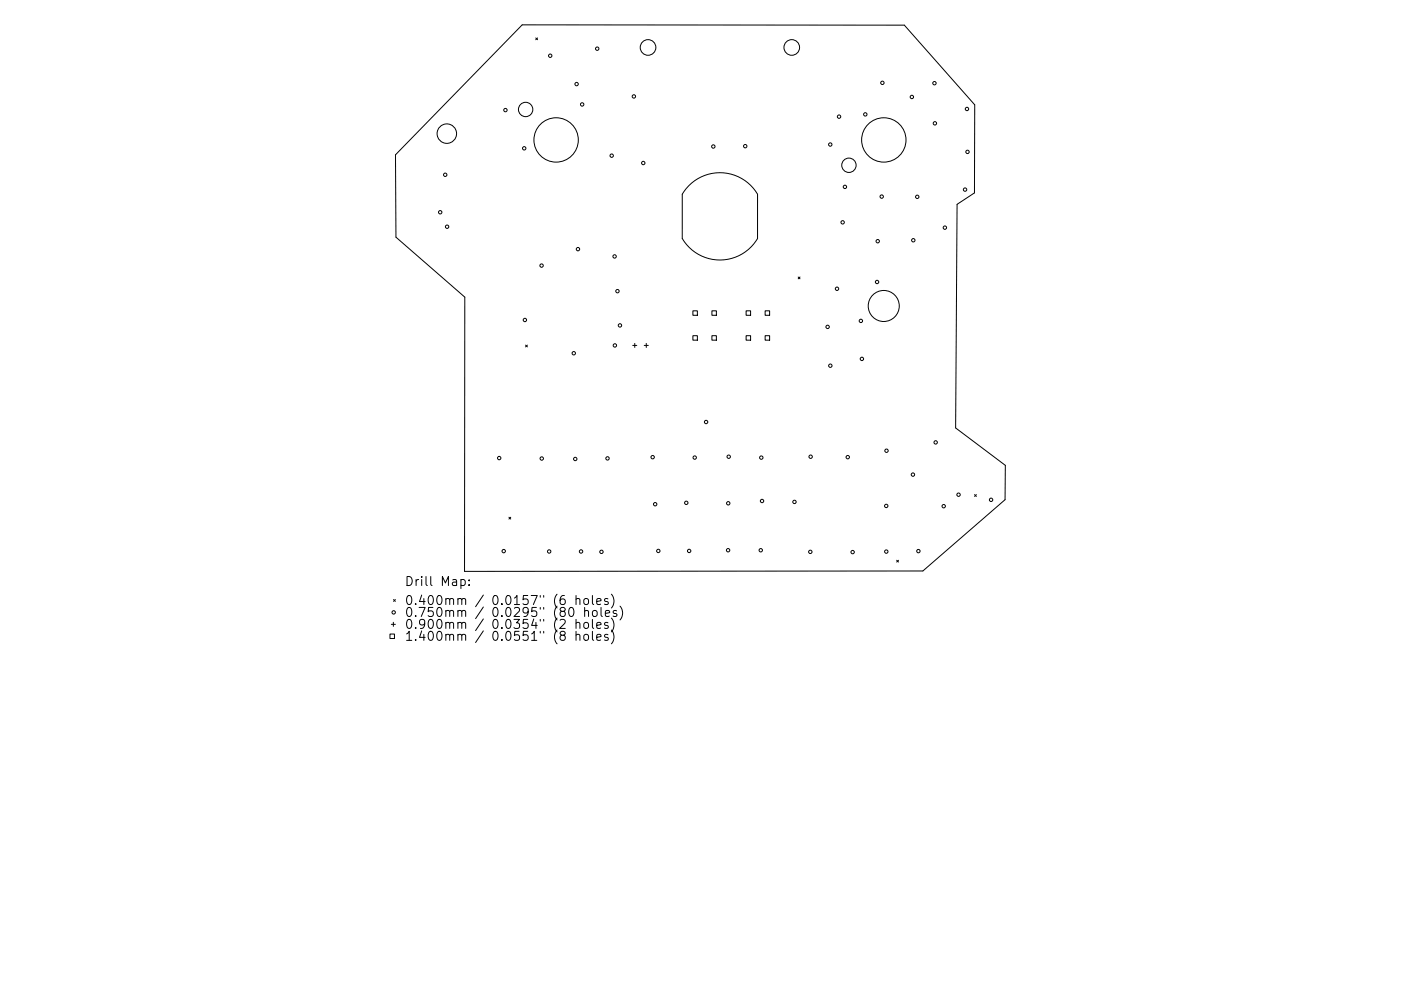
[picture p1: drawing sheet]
<svg xmlns="http://www.w3.org/2000/svg" width="297mm" height="210mm" viewBox="0 0 297 210" stroke-linecap="round" stroke-linejoin="round" font-family="sans-serif">
<defs><g id="words">
<g font-size="2.7">
<text x="85.7" y="124.3">Drill Map:</text>
<text x="85.7" y="128.4">0.400mm / 0.0157&quot; (6 holes)</text>
<text x="85.7" y="130.9">0.750mm / 0.0295&quot; (80 holes)</text>
<text x="85.7" y="133.4">0.900mm / 0.0354&quot; (2 holes)</text>
<text x="85.7" y="136">1.400mm / 0.0551&quot; (8 holes)</text>
</g>
</g></defs>
<g fill="none" stroke="#000" stroke-width=".21">
<path d="M110.7 5.3h81l15 16.9-.1 18.7-3.7 2.5-.3 47.4 10.6 7.9-.1 7.3-17.4 15.1-97.2 .1v-58.2l-14.6-12.7v-17.5zM113.6 8l.4 .4M114 8l-.4 .4M146 39.4a9.3 9.3 0 0 1 14.6 1.8v9.4a9.3 9.3 0 0 1-16 0l.1-9.4zM169.2 58.8l.4 .4M169.6 58.8l-.4 .4M111.4 73.2l.4 .4M111.8 73.2l-.4 .4M134.2 73.3h.8M134.6 72.9v.8M136.6 73.3h.9M137 72.9v.8"/>
<path d="M146.9 65.9h1v1h-1zM146.9 71.2h1v1h-1zM150.9 65.9h1v1h-1zM150.9 71.2h1v1h-1zM158.2 65.9h.9v1h-.9zM158.2 71.2h.9v1h-.9zM162.2 65.9h1v1h-1zM162.2 71.2h1v1h-1zM107.9 109.7l.4 .4M108.3 109.7l-.4 .4M190.1 118.9l.4 .4M190.5 118.9l-.4 .4"/>
<path d="M206.6 104.9l.4 .4M207 104.9l-.4 .4M82.7 134.5h.9v1h-.9zM83 132.5h.8M83.4 132v.9M83.4 127.2l.4 .4M83.8 127.2l-.4 .4M97.7 123h.6l.3 .3v.6l-.1 .2h-.8M99.5 124v.2M99.5 123v.2M120.8 129.1l.4-.2a1.2 1.2 0 0 1 0 1.9l-.3-.1-.2-.3-.1-.8zM122.1 127.2l.3-.2 .5 .1 .1 1.2"/>
<path d="M122.1 132.2l.3-.1h.5l.1 1.2M122.1 134.8l.3-.2 .5 .1 .1 1.2M122.1 126.3v2M122.1 131.4v1.9M122.1 133.9v2M123.9 127.2l.2-.2 .6 .2 .1 .7-.2 .3-.5 .1-.2-.2zM123.9 132.2l.2-.1 .6 .1 .1 .8-.2 .2-.5 .1-.2-.2zM123.9 134.8l.2-.2 .6 .2 .1 .7-.2 .3-.5 .1-.2-.2zM124 129.7l.2-.2 .5 .1 .1 1.2M124 128.9v1.9M125.6 126.3v1.7l.3 .3M125.6 131.4v1.7l.3 .2"/>
<path d="M125.6 133.9v1.7l.3 .3M125.7 129.7l.3-.2 .5 .2 .1 .7-.2 .3-.4 .1-.3-.2zM126.5 127.6l.9-.2-.1-.3-.5-.1-.3 .3 .1 .9h.7M126.5 132.7l.9-.2-.1-.4h-.5l-.3 .2 .1 .9h.7M126.5 135.2l.9-.2-.1-.3-.5-.1-.3 .3 .1 .9h.7M127.4 128.9v1.6l.3 .3M128.3 130.2l1-.2-.1-.4-.6-.1-.3 .3 .1 .9h.8M128.9 127.1l-.5-.1-.2 .3 .1 .2 .6 .2v.5h-.7M128.9 132.1h-.5l-.2 .2 .1 .3 .6 .2v.4h-.7M128.9 134.7l-.5-.1-.2 .3 .1 .2 .6 .2v.5h-.7M129.6 126.1a2.2 2.2 0 0 1 0 2.9M129.6 131.1a2.2 2.2 0 0 1 0 3"/>
<path d="M129.6 133.7a2.2 2.2 0 0 1 0 2.9M130.7 129.6l-.4-.1-.3 .3 .1 .3 .6 .1v.5h-.7M131.5 128.6a2.2 2.2 0 0 1 0 2.9"/>
<circle cx="116.7" cy="11.8" r=".36"/>
<circle cx="122.3" cy="17.8" r=".36"/>
<circle cx="126.6" cy="10.3" r=".36"/>
<circle cx="137.4" cy="10.1" r="1.66"/>
<circle cx="167.9" cy="10.1" r="1.66"/>
<circle cx="187.1" cy="17.6" r=".36"/>
<circle cx="198.1" cy="17.7" r=".36"/>
<circle cx="94.4" cy="37.1" r=".36"/>
<circle cx="94.7" cy="28.4" r="2.07"/>
<circle cx="107.2" cy="23.4" r=".36"/>
<circle cx="111.1" cy="31.5" r=".36"/>
<circle cx="111.4" cy="23.2" r="1.52"/>
<circle cx="117.9" cy="29.7" r="4.7"/>
<circle cx="123.4" cy="22.2" r=".36"/>
<circle cx="129.7" cy="33" r=".36"/>
<circle cx="134.4" cy="20.5" r=".36"/>
<circle cx="136.4" cy="34.6" r=".36"/>
<circle cx="151.2" cy="31.1" r=".36"/>
<circle cx="158" cy="31" r=".36"/>
<circle cx="176" cy="30.7" r=".36"/>
<circle cx="177.9" cy="24.7" r=".36"/>
<circle cx="179.1" cy="39.6" r=".36"/>
<circle cx="180" cy="35.1" r="1.52"/>
<circle cx="183.5" cy="24.3" r=".36"/>
<circle cx="187.4" cy="29.7" r="4.7"/>
<circle cx="193.3" cy="20.6" r=".36"/>
<circle cx="198.2" cy="26.2" r=".36"/>
<circle cx="205" cy="23.1" r=".36"/>
<circle cx="205.1" cy="32.2" r=".36"/>
<circle cx="93.3" cy="45" r=".36"/>
<circle cx="94.8" cy="48.1" r=".36"/>
<circle cx="114.8" cy="56.3" r=".36"/>
<circle cx="122.5" cy="52.9" r=".36"/>
<circle cx="130.3" cy="54.4" r=".36"/>
<circle cx="178.7" cy="47.2" r=".36"/>
<circle cx="186" cy="59.8" r=".36"/>
<circle cx="186.1" cy="51.2" r=".36"/>
<circle cx="186.9" cy="41.7" r=".36"/>
<circle cx="193.6" cy="51" r=".36"/>
<circle cx="194.5" cy="41.8" r=".36"/>
<circle cx="200.3" cy="48.3" r=".36"/>
<circle cx="204.6" cy="40.2" r=".36"/>
<circle cx="111.3" cy="67.9" r=".36"/>
<circle cx="121.7" cy="74.9" r=".36"/>
<circle cx="130.4" cy="73.3" r=".36"/>
<circle cx="130.9" cy="61.8" r=".36"/>
<circle cx="131.4" cy="69" r=".36"/>
<circle cx="175.5" cy="69.4" r=".36"/>
<circle cx="176" cy="77.6" r=".36"/>
<circle cx="177.5" cy="61.3" r=".36"/>
<circle cx="182.5" cy="68.1" r=".36"/>
<circle cx="182.7" cy="76.1" r=".36"/>
<circle cx="187.4" cy="64.9" r="3.3"/>
<circle cx="105.8" cy="97.2" r=".36"/>
<circle cx="114.9" cy="97.3" r=".36"/>
<circle cx="122" cy="97.4" r=".36"/>
<circle cx="128.8" cy="97.3" r=".36"/>
<circle cx="138.4" cy="97" r=".36"/>
<circle cx="147.3" cy="97.1" r=".36"/>
<circle cx="149.7" cy="89.5" r=".36"/>
<circle cx="154.5" cy="96.9" r=".36"/>
<circle cx="161.4" cy="97.1" r=".36"/>
<circle cx="171.9" cy="96.9" r=".36"/>
<circle cx="179.7" cy="97" r=".36"/>
<circle cx="188" cy="95.6" r=".36"/>
<circle cx="198.4" cy="93.9" r=".36"/>
<circle cx="106.8" cy="116.9" r=".36"/>
<circle cx="116.4" cy="117" r=".36"/>
<circle cx="123.2" cy="117" r=".36"/>
<circle cx="127.5" cy="117.1" r=".36"/>
<circle cx="138.9" cy="107" r=".36"/>
<circle cx="139.6" cy="116.9" r=".36"/>
<circle cx="145.5" cy="106.7" r=".36"/>
<circle cx="146.1" cy="116.9" r=".36"/>
<circle cx="154.4" cy="116.7" r=".36"/>
<circle cx="154.4" cy="106.8" r=".36"/>
<circle cx="161.3" cy="116.7" r=".36"/>
<circle cx="161.6" cy="106.3" r=".36"/>
<circle cx="168.4" cy="106.5" r=".36"/>
<circle cx="171.8" cy="117.1" r=".36"/>
<circle cx="180.8" cy="117.1" r=".36"/>
<circle cx="187.9" cy="107.3" r=".36"/>
<circle cx="187.9" cy="117" r=".36"/>
<circle cx="193.6" cy="100.7" r=".36"/>
<circle cx="194.7" cy="116.9" r=".36"/>
<circle cx="200.1" cy="107.4" r=".36"/>
<circle cx="203.2" cy="105" r=".36"/>
<circle cx="210.1" cy="106" r=".36"/>
<circle cx="83.5" cy="129.9" r=".36"/>
</g>
<use href="#words"/>
</svg>
